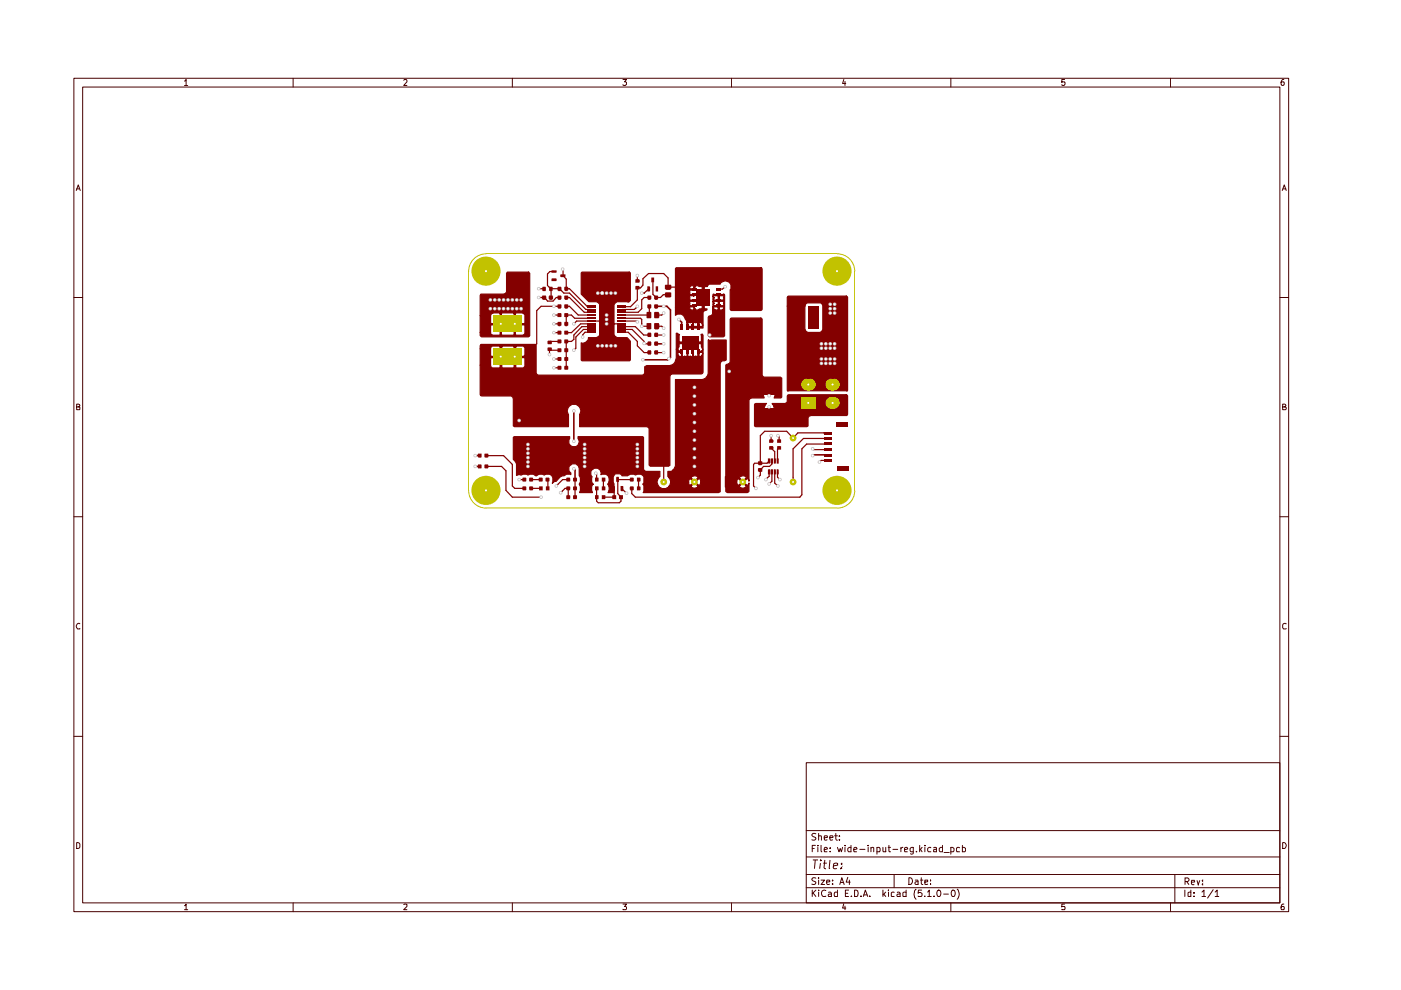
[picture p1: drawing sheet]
<svg xmlns="http://www.w3.org/2000/svg" width="297mm" height="210mm" viewBox="0 0 297 210" stroke-linecap="round" stroke-linejoin="round" font-family="sans-serif">
<g fill="none" stroke="#480000" stroke-width=".21">
<path d="M15.7 16.6h257.5v176.7h-257.5zM17.5 18.5h253.9v172.9h-253.9zM39.1 17.2l.4-.4v1.3M39.1 18.1h.7M62.1 16.6v1.9M85.6 17l.2-.2h.3l.2 .2v.4l-.7 .7h.7M108.6 16.6v1.9M132.1 16.8h.7l-.4 .6 .4 .1v.4l-.2 .2h-.4l-.1-.2M155.1 16.6v1.9M178.9 16.8l-.3 .9h.7M179.2 17.3v.8M201.6 16.6v1.9"/>
<path d="M225.7 16.8h-.6v.6h.6v.6l-.4 .1-.2-.2M248.2 16.6v1.9M272.2 16.8h-.3a.93 .93 0 0 0-.2 1.2h.5l.1-.5-.1-.1h-.5l-.1 .1M16.2 40.4l.4-1.2 .4 1.2M16.3 40h.5M271.9 40.4l.4-1.2 .4 1.2M272 40h.6M15.7 63.1h1.8M271.4 63.1h1.8M16.3 86.3h.4l.2-.3-.1-.2-.5-.1v1.2h.5l.1-.5-.2-.1M271.9 86.3l.6-.1v-.4l-.6-.1v1.2h.6l.2-.5-.3-.1M15.7 109.6h1.8"/>
<path d="M271.4 109.6h1.8M16.9 132.2h-.1a.66 .66 0 0 0-.6 .4 .66 .66 0 0 0 .2 .7h.5M272.7 132.2h-.3l-.5 .3v.6l.2 .2h.6M15.7 156.1h1.8M271.4 156.1h1.8M16.3 178.6a.52 .52 0 0 1 .6 .4v.6a.52 .52 0 0 1-.6 .3zM170.9 161.7h100.5v29.7h-100.5zM170.9 176.1h100.5M172.2 179.9h.4M172.9 179.2h-.7v1.4M173 176.8l-.6-.1-.3 .3 .3 .4 .6 .3a.51 .51 0 0 1-.3 .4 .51 .51 0 0 1-.6 0M173.4 179.2v.1"/>
<path d="M173.4 179.7v.9M173.6 177.3l.5-.1 .1 .9M173.6 176.7v1.4M174.1 179.2v1.2l.1 .2M174.8 177.6l.6-.1-.1-.3h-.5v.2v.7h.5M175.9 177.6l.7-.1-.1-.3h-.5l-.1 .2 .1 .7h.5M176 179.7v.2M177 177.2h.5M177.2 176.7v1.2l.3 .2M177.5 179.7l.4 .9 .2-.7 .3 .7 .2-.9M178 178v.1M178 177.2v.2"/>
<path d="M179.2 179.2v.1M179.2 179.7v.9M180.4 179.2v1.4h-.5l-.2-.7a.45 .45 0 0 1 .7-.2M184.1 179.2v.1M184.1 179.7v.9M184.7 179.8l.2-.1h.4v.9M184.7 179.7v.9M185.9 179.7h.5l.2 .2-.1 .7h-.6M185.9 179.7v1.4M187.2 179.7l.1 .9 .5-.1M187.8 179.7v.9M188.3 179.7h.5"/>
<path d="M188.5 179.2v1.2l.1 .2h.2M191 179.7v.9M191.4 179.7l-.4 .2M193.6 179.7v1.2l-.2 .2-.4-.1M193.6 179.7a.45 .45 0 0 0-.6 .2v.6l.6 .1M195 179.2v1.4M195.5 179.7l-.5 .6M196.1 179.2v.1M196.1 179.7v.9M197.4 179.7a.45 .45 0 0 0-.7 .2l.1 .6 .6 .1M198 179.7h.5v.9h-.5v-.4l.5-.2M199.8 179.2v1.4h-.5l-.2-.7a.45 .45 0 0 1 .7-.2"/>
<path d="M201.6 179.7a.45 .45 0 0 1 .7 .2l-.1 .6-.6 .1M201.6 179.7v1.4M203.5 179.7h-.5l-.2 .2 .1 .7h.6M204 179.2v1.4l.6-.1 .1-.6a.45 .45 0 0 0-.7-.2M271.9 178.6a.65 .65 0 0 1 .8 .7 .65 .65 0 0 1-.8 .6zM39.1 192l.4-.3v1.2M39.1 192.9h.7M62.1 191.4v1.9M85.6 191.8h.7v.4l-.7 .7h.7M108.6 191.4v1.9M132.1 191.7h.7l-.4 .5 .4 .2v.3l-.1 .2-.6-.1M155.1 191.4v1.9"/>
<path d="M170.9 188.2h100.5M170.9 185.4h100.5M170.9 181.7h100.5M172.2 188.7v1.4M172.3 182.3h1.1M172.4 189.3l.6 .8M172.8 182.3l-.1 1.9M173 186.2l-.6-.1-.3 .3 .3 .4 .6 .3-.4 .4h-.5M173 188.7l-.8 .8M173.6 188.7v.1M173.6 186.1v.2M173.6 186.6v.9"/>
<path d="M173.6 189.1v1M173.9 183l-.1 1.2M174 182.3v.2M174.1 186.6h.7l-.7 .9h.7M174.5 183h.8M174.8 180.2l.6-.2-.1-.3h-.4l-.1 .2v.7h.5M174.9 182.3l-.2 1.6 .4 .3M175.1 188.8a.7 .7 0 0 0-.9 .4 .7 .7 0 0 0 .3 .9l.6-.1M175.3 187l.6-.1v-.3h-.6v.2v.7h.6M175.7 189.2l.3-.1 .3 .3v.7h-.6l-.1-.4 .7-.2M176 182.3l-.2 1.6 .2 .3M176 180.5v.1"/>
<path d="M176.5 187.4v.1M176.5 186.6v.2M176.7 183.6l.9-.2v-.3a.6 .6 0 0 0-.9 .2v.8h.7M177.5 188.7v1.4h-.5v-.9h.5M178.1 187.5l.4-1.4 .5 1.4M178.2 187.1h.6M178.4 184v.1l-.1 .1 .1-.2-.1 .2M178.4 183.1v.2M178.9 191.6l-.3 .9h.7M179.2 192.1v.8M179.2 189.4h.5M179.7 186l-.3 1h.9"/>
<path d="M179.9 188.7h-.7v1.4h.7M180.1 186.6v.9M180.5 190v.1M181 180.2l.7-.2-.2-.3h-.4l-.1 .7 .1 .2h.5M181.2 188.7l.7 .2v.6l-.2 .6h-.5zM182.3 180.1h1.1M182.5 190v.1M183 190.1l.5-1.4 .5 1.4M183.1 189.7h.7M184.4 190v.1M187.2 188.7v1.4M187.4 189.6l.4 .5"/>
<path d="M187.8 189.1l-.6 .6M188.4 188.7v.1M188.4 189.1v1M189.3 180.1h1M189.6 189.2l-.4-.1-.2 .2v.7l.6 .1M189.6 185.4v2.8M190.2 189.2l.4-.1 .2 .3v.7h-.6v-.4l.6-.2M191.8 180.2l.6-.2-.1-.3h-.4l-.1 .7 .1 .2h.5M192.1 188.7v1.4h-.6l-.1-.8 .3-.2 .4 .1M192.7 186.1a.72 .72 0 0 1 .8 .7 .72 .72 0 0 1-.8 .7zM194.1 186.6h.5v.9M194.2 188.6a1.52 1.52 0 0 0 0 2.1"/>
<path d="M194.3 180.5v.1M194.6 186.9h-.4l-.2 .3 .2 .3h.4M195.2 186.6h.5M195.2 180.1l.3 .5M195.3 186.1v1.2l.4 .2M195.4 188.7h-.7l-.1 .7 .2-.2 .5 .1 .2 .2-.1 .5h-.8M196.1 187l.6-.1v-.3h-.6v.9h.6M196.1 190v.1M196.7 189.1l.3-.4v1.4M196.7 190.1h.7M197.3 187.4v.1M197.3 186.6v.2"/>
<path d="M198 190v.1M198.8 188.8l.2-.1a.74 .74 0 0 1 .5 .6 .74 .74 0 0 1-.3 .8h-.3l-.2-.3-.1-.6zM200.1 189.6h1M200.2 180.8h1.1M201.6 191.4v1.9M201.8 188.8l.2-.1a.74 .74 0 0 1 .6 .6 .74 .74 0 0 1-.3 .8h-.4l-.2-.5zM202.9 188.6a1.52 1.52 0 0 1 0 2.1M225.7 191.7h-.6v.6l.6-.1v.7l-.6-.1M248.2 191.4v1.9M249.1 185.4v6M251.2 188.7v1.4M251.2 186.9h.6l.3-.3v-.2l-.3-.3h-.6v1.5"/>
<path d="M251.6 186.9l.5 .7M252.5 188.7v1.4h-.5l-.1-.8 .2-.2 .4 .1M252.6 187.1l.7-.1-.1-.4h-.5l-.1 .2 .1 .7h.5M253.2 190v.1M253.2 189.2v.2M253.8 186.6l.2 1 .4-1M254.8 189.1l.5-.4v1.4M254.8 190.1h.8M255 187.4v.2M255 186.6v.2M257.2 188.6l-1.2 1.8M257.6 189.1l.5-.4v1.4"/>
<path d="M257.6 190.1h.8M272.2 191.7l-.4 .1-.2 .4 .1 .7h.5v-.7h-.5l-.1 .2"/>
</g>
<path d="M99.3 57.5v46.5M103 53.8h74.5M103.1 53.8a3.7 3.7 0 0 0-3.7 3.7M177.5 53.8a3.7 3.7 0 0 1 3.7 3.7M181.2 57.5v46.5M99.4 104a3.7 3.7 0 0 0 3.7 3.7M103 107.7h74.5M181.2 104a3.7 3.7 0 0 1-3.7 3.7" fill="none" stroke="#c2c200" stroke-width=".21"/>
<path d="M154.6 78.7l1.1 1.1v2.3h7.4M161.2 92.4l.9-1h4.7l1.3 1.5M163.1 86.3v.7M163.1 88.1h3.9M170.3 93h5.3" fill="none" stroke="#840000" stroke-width=".25"/>
<path d="M160 85.7l.2-.1h2.2a3 3 0 0 0-.4 2l.3 .4 .2 .1 1.4-.1 .2-.3v-1.4l-.4-.7 3-.1 .2-.4v-1.2l.3-.2h12.3l.2 .2v3.9l-.2 .3-7.9 .1-.3 .3v1.8l-.2 .2h-10.9l-.2-.2z" fill="#840000"/>
<path d="M160 85.7l.2-.1h2.2a3 3 0 0 0-.4 2l.3 .4 .2 .1 1.4-.1 .2-.3v-1.4l-.4-.7 3-.1 .2-.4v-1.2l.3-.2h12.3l.2 .2v3.9l-.2 .3-7.9 .1-.3 .3v1.8l-.2 .2h-10.9l-.2-.2z" fill="none" stroke="#840000" stroke-width=".25"/>
<path d="M167 62.9h12.6v20h-12.6l-.1-18h3.7v4.8l.2 .4 .4 .4h2.7l.5-.4 .1-.2-.1-5.4-.4-.3h-2.8l-.4 .3-.2 .4h-3.7z" fill="#840000"/>
<path d="M167 62.9h12.6v20h-12.6l-.1-18h3.7v4.8l.2 .4 .4 .4h2.7l.5-.4 .1-.2-.1-5.4-.4-.3h-2.8l-.4 .3-.2 .4h-3.7z" fill="none" stroke="#840000" stroke-width=".25"/>
<path d="M154.9 67.5h6.6l.1 12 .4 .5h3.5l.2 .1v4.1l-.1 .2h-1.5l.2-.4-.1-1.7-.5-.3h-1.3l-.6 .6v1.3l.2 .5h-2.6l-.4 .1-.2 .3v17.2l-.1-.4-.3-.1-.7 .7 .7 .7 .2-.1 .2-.4v1.8l-.3 .2h-4.3l-.3-.2v-1.1h2.9v.2a1.42 1.42 0 0 0 1.4 0v-.2l-.7-.8-.7 .8h-2.9v-.9h2.3l.1 .5 .3 .2 .8-.7-.8-.7a.63 .63 0 0 0-.4 .7h-2.3v-.9h2.9l.7 .8 .7-.8v-.3a1.42 1.42 0 0 0-1.4 0v.3h-2.9v-23.9l.7-.2 .2-.4z" fill="#840000"/>
<g fill="none" stroke="#840000" stroke-width=".25">
<path d="M135.1 58.4v1.2M138.4 59.4v3l.7 .7h.9l.6-.6h1M131.9 66.8h.1M131.9 67.5h3.9l.3 .2v1.5M131.9 68.1h3.1l.1 .1M135.1 64.9l-.6 .7h-2.6M136.1 69.2h.1M136.1 69.2h1.5M136.1 62.1h.5M136.5 71h1.2M136.6 62.1h.1M137.5 61.3l-.9 .8"/>
<path d="M137.7 63.1h-1.1l-.5 .5v1.8l-.8 .8h-3.4M137.7 64.9l-.1 1.9h-5.7M139.1 71h1.6M139.2 69.2h1.1l.4 .4M140.7 66.4l-.4 .4h-1.1M144.5 61.3l-.4-.4h-2.5v-2l-.9-.9h-3.2l-1.2 1.1v1.4l-.5 .5h-.7v2.6l-1.4 1.4h-1.8M151.9 70.5h-.9l-.5 .5M154.9 67.5h6.6l.1 12 .4 .5h3.5l.2 .1v4.1l-.1 .2h-1.5l.2-.4-.1-1.7-.5-.3h-1.3l-.6 .6v1.3l.2 .5h-2.6l-.4 .1-.2 .3v17.2l-.1-.4-.3-.1-.7 .7 .7 .7 .2-.1 .2-.4v1.8l-.3 .2h-4.3l-.3-.2v-1.1h2.9v.2a1.42 1.42 0 0 0 1.4 0v-.2l-.7-.8-.7 .8h-2.9v-.9h2.3l.1 .5 .3 .2 .8-.7-.8-.7a.63 .63 0 0 0-.4 .7h-2.3v-.9h2.9l.7 .8 .7-.8v-.3a1.42 1.42 0 0 0-1.4 0v.3h-2.9v-23.9l.7-.2 .2-.4zM163.1 83.2v.7M170.3 93l-2.2 2.2M171.4 85.4h-1.7l-2.7 2.7M172.3 95.2l.2 .1h3.1"/>
<path d="M172.5 96.4l-.2 .2M175.6 91.8h-6.4l-1.1 1.1M175.6 97.6h-1.5l-.4 .4M175.6 94.1h-4.6l-1 1.1"/>
</g>
<path d="M139.1 64.9h2.3l.8 .8v10.1M143.9 67.7l.6 .6v1M172.5 96.4h3.1" fill="none" stroke="#840000" stroke-width=".34"/>
<path d="M143.2 56.9l.2-.1 18.1 .1v8.8h-6.6l-.1-4.3a1.21 1.21 0 0 0-.4-1.7 1.21 1.21 0 0 0-1.7 .5h-2.4l-.3 .3v.2h-.5l-.2 .2v4.4l.2 .2h.4v.2l-.8 .4v3.5h-3.4v-1.1h.1v.7h1.1v-.7h.1v.7h1v-.7h.2v.7h.6a.52 .52 0 0 0-.3-.8l-.5 .1-.1-.2-.4 .2-.3-.2-.3 .2-.2-.2-.4 .2-.3-.2-.4 .2a2.47 2.47 0 0 0-1.2-1.9h-.8l-.4 .2v-1.6h3a.54 .54 0 0 0 .3 .5 .54 .54 0 0 0 .6-.1v-.5l-3.9 .1v-3.6h3v.7l.1 .1h.8v.4h-.9v.7l.1 .1h.8v.4h-.9v.6l.1 .2h.8v-.2v.6l.5 .5h.3l.4-.2h.5l.1-.2v-1.9l-.6-.1 .1-.4h.5v-2l-.1-.2-1.2-.1-.5 .6v.4h-3.9v-.5h3l.1 .2h.8v-.6l-.2-.1h-.4l-.3 .5h-3z" fill="#840000"/>
<path d="M143.2 56.9l.2-.1 18.1 .1v8.8h-6.6l-.1-4.3a1.21 1.21 0 0 0-.4-1.7 1.21 1.21 0 0 0-1.7 .5h-2.4l-.3 .3v.2h-.5l-.2 .2v4.4l.2 .2h.4v.2l-.8 .4v3.5h-3.4v-1.1h.1v.7h1.1v-.7h.1v.7h1v-.7h.2v.7h.6a.52 .52 0 0 0-.3-.8l-.5 .1-.1-.2-.4 .2-.3-.2-.3 .2-.2-.2-.4 .2-.3-.2-.4 .2a2.47 2.47 0 0 0-1.2-1.9h-.8l-.4 .2v-1.6h3a.54 .54 0 0 0 .3 .5 .54 .54 0 0 0 .6-.1v-.5l-3.9 .1v-3.6h3v.7l.1 .1h.8v.4h-.9v.7l.1 .1h.8v.4h-.9v.6l.1 .2h.8v-.2v.6l.5 .5h.3l.4-.2h.5l.1-.2v-1.9l-.6-.1 .1-.4h.5v-2l-.1-.2-1.2-.1-.5 .6v.4h-3.9v-.5h3l.1 .2h.8v-.6l-.2-.1h-.4l-.3 .5h-3zM144.5 61.3h2.7M153.8 60.8l-.6 .5h-.9" fill="none" stroke="#840000" stroke-width=".25"/>
<path d="M151.2 62.4h2.3l.1 .1v8.7l-.2 .2h-3l-.2-.2v-3.9l.1-.3 .5-.1 .3-.3v-1.4h.2a.59 .59 0 0 0 .3 .5 .59 .59 0 0 0 .7-.1v-.5h.2l.1 .6h.6l.3-.3v-.2h-2.4l.1-1.2 .2 .3-.1 .3 .1 .2h.9v-.9h.2v.9h.9l.1-.8h-2.3v-1.2l.2 .3-.1 .3 .1 .2h.9v-.9h.2v.9h.9l.1-.8h-2.3z" fill="#840000"/>
<g fill="none" stroke="#840000" stroke-width=".25">
<path d="M116.5 74.1l.3 .2h1.8M117.4 68.7h1.2M117.4 70.5h1.2M118.6 72.4h-1.8l-.3 .2M120.7 64.9l1.9 1.9h2.8M121.7 68.7l.6-.6h6.1l.2-.4 .9 1h2.4M123.9 66.2h1.5M124.2 65.6h1.2M124.5 65h.9M125.4 70.4h-1.4l-.5 .6v.5M125.4 68.7h-2.3l-1.9 1.8h-1.1M125.4 69.8h-1.7l-1.6 1.7v2.3l-.4 .5"/>
<path d="M125.4 69.3h-2l-1.7 1.7v1l-.5 .4h-1.1v1.9M125.4 67.5h-3.6l-.6-.7h-1.1v1.9M131.9 70.4h1.3l1.9 2v.9l1.5 1.5h1.1M131.9 69.8h2.1l2.6 2.6v.5h1.1M131.9 69.3h2.8l1.8 1.7M136.6 72.8h.1M139.1 74.8h1.6M151.2 62.4h2.3l.1 .1v8.7l-.2 .2h-3l-.2-.2v-3.9l.1-.3 .5-.1 .3-.3v-1.4h.2a.59 .59 0 0 0 .3 .5 .59 .59 0 0 0 .7-.1v-.5h.2l.1 .6h.6l.3-.3v-.2h-2.4l.1-1.2 .2 .3-.1 .3 .1 .2h.9v-.9h.2v.9h.9l.1-.8h-2.3v-1.2l.2 .3-.1 .3 .1 .2h.9v-.9h.2v.9h.9l.1-.8h-2.3zM107.3 99.8v4.2l1.3 1.4h6.1M140.6 96.1l.1 6.1M161.2 92.4v5.8M163.1 97.7l-.5 .5h-2.6l-.2 .3v4.5l.5 .5"/>
<path d="M163.5 95l.8 .8v1.9M163.5 92.4v1.2M163.7 97.7v.7l-.5 .5h-1.3l-.7 .8v1.1l-.5 .5M164.9 92.4l.3 .2v1M165.2 95l-.4 .2v2.5M168.1 95.2v7M170 95.2v9.7l-.4 .5h-34.9l-.8-.8v-1.1M108.6 103l.5 .5h2.1M110.1 101.7h1.1M112.6 101.7h2M112.6 103.5h2.1M116.1 101.7l.1 1.8"/>
<path d="M118.9 104.5l.9-1h.7v1.9M120.5 101.7h-1.2l-1.4 1.3M121.9 101.7v3.7M126.3 100.3l.2 .2v1.2M126.5 105.4h.1M127.9 101.7v1.8M130 103.5l.2 .2v1.7h-2.3M131 101.7h.1M131 101.7h2.9M131 101.7v2.9l.7 .8v.9l-.4 .3h-4.5l-.3-.3v-2.8M131.8 103.5l1 1.1M135.4 101.7v1.8"/>
<path d="M163.1 100.1v.9l-.7 .7M163.7 100.1v1.9l-.6 .6M164.3 100.1v2.3l.6 .6M164.8 100.1v1.1l.6 .5"/>
</g>
<path d="M139.1 72.9h1.6M142.2 75.8l-.6 .5h-5.3" fill="none" stroke="#840000" stroke-width=".34"/>
<path d="M123.4 57.7h10.1l.1 .2v5.8l-.3 .4-2.4-.1-.5 .2-.2 .4v6.3l.2 .4 .5 .3h2.1l.6 .7v4l-.1 .2h-10.1l-.2-.2v-3.6l.2 .1a1.23 1.23 0 0 0 1.4-1.2h1.6l.7-.5v-6.6l-.7-.5h-1.6l-1.6-1.6v-4.5z" fill="#840000"/>
<path d="M117.4 57.6h-.8l-.5 .5v2.4l.7 .7M119.3 57.1l.1 1.3 .7 .8v2h.6l3.8 3.8M123.2 57.9l.2-.2h10.1l.1 .2v5.8l-.3 .4-2.4-.1-.5 .2-.2 .4v6.3l.1 .3 .6 .4h2.1l.6 .7v4l-.1 .2h-10.1l-.2-.2v-3.6l.2 .1a1.23 1.23 0 0 0 1.4-1.2h1.6l.7-.5v-6.6l-.7-.5h-1.6l-1.6-1.6zM114.2 61.2h1.1M114.2 63.1h1.1M114.7 64.9l-.9 1v7M117.4 64.9h1.2M117.4 66.8h1.2M118.6 61.2l.9 .9h1.2l3.5 3.5M118.6 63.1h-.7l-.6 .7M120.1 63.1h.6l3.2 3.1M120.1 64.9h.6" fill="none" stroke="#840000" stroke-width=".25"/>
<path d="M101.9 62.4l5.2-.1 .3-.4v-3.9l.2-.3h4.5l.2 .3v13.2l-.2 .2h-10l-.3-.2v-.7h2.2v.2l.5 .4h1.5v-2.2h.3v2l.2 .2h2.3l.2-.2v-2h.3v2l.1 .2h1.5l.4-.4v-1.7l-7.1-.1-.2 .1v1.5h-2.2v-3.6h2.2v1.6l.2 .1h1.8v-2.1h.3v2.1h2.7v-2.1h.3v2.1h1.9l.1-1.8-.6-.5h-1.3l-.1 .2-.5-.2h-2.3l-.2 .2h-.3v-.2h-1.4l-.2 .1-.4 .5h-2.2z" fill="#840000"/>
<g fill="none" stroke="#840000" stroke-width=".25">
<path d="M101.9 62.4l5.2-.1 .3-.4v-3.9l.2-.3h4.5l.2 .3v13.2l-.2 .2h-10l-.3-.2v-.7h2.2v.2l.5 .4h1.5v-2.2h.3v2l.2 .2h2.3l.2-.2v-2h.3v2l.1 .2h1.5l.4-.4v-1.7l-7.1-.1-.2 .1v1.5h-2.2v-3.6h2.2v1.6l.2 .1h1.8v-2.1h.3v2.1h2.7v-2.1h.3v2.1h1.9l.1-1.8-.6-.5h-1.3l-.1 .2-.5-.2h-2.3l-.2 .2h-.3v-.2h-1.4l-.2 .1-.4 .5h-2.2zM113.8 72.9l-2.8 2.7h-1.9M114.7 64.9h2.7M115.3 63.1l.8 .7h1.2M116.5 74.1v1.1M117.4 76.1h1.2M117.4 78h1.2M118.6 61.2h-1.8v1.9M120.1 74.3v3.7M100.8 96.6h.9M100.8 98.9h.9M103.1 96.6h3.7l1.8 1.9"/>
<path d="M103.1 98.9h3.2l1 .9"/>
</g>
<path d="M121.7 87.1v6.5" fill="none" stroke="#840000" stroke-width=".34"/>
<path d="M108.8 92.8l.2-.2h11.8v.4a1.09 1.09 0 0 0 .6 1.7h.6a1.12 1.12 0 0 0 .6-1.7v-.4h13.7l.1 .2v6.7l.4 .4h3.1v1.1a1.45 1.45 0 0 0-.3 2.1 1.45 1.45 0 0 0 2.1 .2l.2-.2h4.6a1 1 0 0 0 1.5 .2v-.2l-.7-.8-.8 .8h-4.6l.3-.9h3.8a.52 .52 0 0 0 .3 .7l.8-.7h.3l.7 .7 .4-.2a1.02 1.02 0 0 0-.1-1.1l-.3-.1-.7 .7h-.3l-.8-.7-.2 .2-.1 .5h-3.8l-.3-.9h4.6l.8 .8 .7-.8v-.3a1.42 1.42 0 0 0-1.4 0l-.1 .3h-4.6l-.3-.3v-1.1h.9l.5-.5 .2-.6v-18.3h5.7a1.48 1.48 0 0 0 1.3-1.3v-7.1h3.8v4.2l-.9 .2-.3 .3-.1 .3v27.2l-.3 .1h-16l.1-.2v-1.2l-.2-.3 .2-.4v-1.2l-.7-.6h-.7l-.4 .2a1.37 1.37 0 0 0-1.6 .2h-1.2l-.5-.4h-1.1l-.3 .6 .2 3.3h-1.3a1.41 1.41 0 0 0-.1-1.7 1.31 1.31 0 0 0-.4-2.2l-1 .1a1.1 1.1 0 0 0-.7-1.3 1.15 1.15 0 0 0-1.2 .3 1.15 1.15 0 0 0-.2 1.3l.2 .1a1.52 1.52 0 0 0 .3 1.7h-.1a1.66 1.66 0 0 0-.1 1.7h-2.7a1.66 1.66 0 0 0-.1-1.7l.3-.5v-.9l-.3-.4v-1.6l-.2-.6a1.15 1.15 0 0 0-1.4-.3l-.3 .3a1.05 1.05 0 0 0 .1 1.6v.3l-.9-.1-.4 .3a2.19 2.19 0 0 0-1.8 1.3 .67 .67 0 0 0-.8 .4 1.79 1.79 0 0 0-.3-1.8 1.15 1.15 0 0 0-1.4 0 1.39 1.39 0 0 0-1.6 .1l-.2 .1-.4-.3a1.5 1.5 0 0 0-1.3 .1l-.3-.2h-.7l-1.4 .3v-2.5l-.7-.9z" fill="#840000"/>
<path d="M108.6 98.5v4.5M108.8 92.8l.2-.2h11.8v.4a1.09 1.09 0 0 0 .6 1.7h.6a1.12 1.12 0 0 0 .6-1.7v-.4h13.7l.1 .2v6.7l.4 .4h3.1v1.1a1.45 1.45 0 0 0-.3 2.1 1.45 1.45 0 0 0 2.1 .2l.2-.2h4.6a1 1 0 0 0 1.5 .2v-.2l-.7-.8-.8 .8h-4.6l.3-.9h3.8a.52 .52 0 0 0 .3 .7l.8-.7h.3l.7 .7 .4-.2a1.02 1.02 0 0 0-.1-1.1l-.3-.1-.7 .7h-.3l-.8-.7-.2 .2-.1 .5h-3.8l-.3-.9h4.6l.8 .8 .7-.8v-.3a1.42 1.42 0 0 0-1.4 0l-.1 .3h-4.6l-.3-.3v-1.1h.9l.5-.5 .2-.6v-18.3h5.7a1.48 1.48 0 0 0 1.3-1.3v-7.1h3.8v4.2l-.9 .2-.3 .3-.1 .3v27.2l-.3 .1h-16l.1-.2v-1.2l-.2-.3 .2-.4v-1.2l-.7-.6h-.7l-.4 .2a1.37 1.37 0 0 0-1.6 .2h-1.2l-.5-.4h-1.1l-.3 .6 .2 3.3h-1.3a1.41 1.41 0 0 0-.1-1.7 1.31 1.31 0 0 0-.4-2.2l-1 .1a1.1 1.1 0 0 0-.7-1.3 1.15 1.15 0 0 0-1.2 .3 1.15 1.15 0 0 0-.2 1.3l.2 .1a1.52 1.52 0 0 0 .3 1.7h-.1a1.66 1.66 0 0 0-.1 1.7h-2.7a1.66 1.66 0 0 0-.1-1.7l.3-.5v-.9l-.3-.4v-1.6l-.2-.6a1.15 1.15 0 0 0-1.4-.3l-.3 .3a1.05 1.05 0 0 0 .1 1.6v.3l-.9-.1-.4 .3a2.19 2.19 0 0 0-1.8 1.3 .67 .67 0 0 0-.8 .4 1.79 1.79 0 0 0-.3-1.8 1.15 1.15 0 0 0-1.4 0 1.39 1.39 0 0 0-1.6 .1l-.2 .1-.4-.3a1.5 1.5 0 0 0-1.3 .1l-.3-.2h-.7l-1.4 .3v-2.5l-.7-.9z" fill="none" stroke="#840000" stroke-width=".25"/>
<path d="M121.7 99.4l.2 .3v2" fill="none" stroke="#840000" stroke-width=".34"/>
<path d="M101.9 73.1l11.6-.1 .2 .2v5.9l.4 .4h22.2l.4-.4v-1.3l.4-.3h4.4a1.61 1.61 0 0 0 1.9-1.5v-2h.3l.2 .4 .5 .3h-.5a.54 .54 0 0 0-.1 .6 .54 .54 0 0 0 .5 .3l.2-.1v-.8h.2v.8l.1 .1 .4-.1 .3 .1 .2-.1v-.8h.1v.8l.2 .1 .3-.1 .4 .1 .2-.1v-.8h.1v.8l.2 .1 .3-.1 .4 .1 .1-.9h.2v.8a.42 .42 0 0 0 .5 0 .42 .42 0 0 0 .2-.4l.1-.3-.7-.1 .3-.2a.51 .51 0 0 0 .4-.5 .51 .51 0 0 0-.3-.5v-.6h-.2h-4.4h-.1v.6l-.3 .5h-.3v-3.3l.7 .2-.1 1.4 .1 .2h4.4l.2-.2-.1-1.4h.4l.1 8.1-.4 .3h-6.2l-.5 .4v19l-.2 .1h-3.9l-.3-.2v-7.7l-.2-.3-14.5-.1v-2.7a1.37 1.37 0 0 0-.8-2.1 1.49 1.49 0 0 0-1.5 .5 1.49 1.49 0 0 0-.2 1.6l.1 2.7-11.6-.1-.1-5.9-.1-.4-.3-.2h-6.5l-.1-6.5h2.2v.3l.4 .3h1.5l.1-.1v-2.1h.4l.1 2.2h2.3l.2-.1v-2.1h.3l.1 2.2h1.6l.3-.3v-1.7l-.1-.2h-7l-.2 .2v1.4h-2.2v-3.4h2.2v1.4l.2 .2h1.8v-2.1h.4v2.1h2.6v-2.1h.3v2.1h1.9l.1-1.9-.3-.3h-1.6l-.1 .1h-.3l-.2-.1h-2.3l-.1 .1h-.4l-.1-.1h-1.5l-.4 .3v.3h-2.2z" fill="#840000"/>
<path d="M101.9 73.1l11.6-.1 .2 .2v5.9l.4 .4h22.2l.4-.4v-1.3l.4-.3h4.4a1.61 1.61 0 0 0 1.9-1.5v-2h.3v.2l.7 .5h-.5a.54 .54 0 0 0-.1 .6 .54 .54 0 0 0 .5 .3l.2-.1v-.8h.2v.8l.1 .1 .4-.1 .3 .1 .2-.1v-.8h.1v.8l.2 .1 .3-.1 .4 .1 .2-.1v-.8h.1v.8l.2 .1 .3-.1 .4 .1 .1-.9h.2v.8a.42 .42 0 0 0 .5 0 .42 .42 0 0 0 .2-.4l.1-.3-.7-.1 .3-.2a.51 .51 0 0 0 .4-.5 .51 .51 0 0 0-.3-.5v-.6h-.2h-4.4h-.1v.6l-.3 .5h-.3v-3.3l.7 .2-.1 1.4 .1 .2h4.4l.2-.2-.1-1.4h.4l.1 8.1-.4 .3h-6.2l-.5 .4v19l-.2 .1h-3.9l-.3-.2v-7.7l-.2-.3-14.5-.1v-2.7a1.37 1.37 0 0 0-.8-2.1 1.49 1.49 0 0 0-1.5 .5 1.49 1.49 0 0 0-.2 1.6l.1 2.7-11.6-.1-.1-5.9-.1-.4-.3-.2h-6.5l-.1-6.5h2.2v.3l.4 .3h1.5l.1-.1v-2.1h.4l.1 2.2h2.3l.2-.1v-2.1h.3l.1 2.2h1.6l.3-.3v-1.7l-.1-.2h-7l-.2 .2v1.4h-2.2v-3.4h2.2v1.4l.2 .2h1.8v-2.1h.4v2.1h2.6v-2.1h.3v2.1h1.9l.1-1.9-.3-.3h-1.6l-.1 .1h-.3l-.2-.1h-2.3l-.1 .1h-.4l-.1-.1h-1.5l-.4 .3v.3h-2.2z" fill="none" stroke="#840000" stroke-width=".25"/>
<g fill="#840000">
<path d="M137.1 68.6h1v1.2h-1z"/>
<path d="M137.1 66.2h1l-.1 1.3-.9-.1z"/>
<path d="M138.7 66.2h1l.1 1.1-.2 .2-.9-.1z"/>
<path d="M137.3 64.5l.8 .1v.7l-.2 .1h-.5l-.2-.1z"/>
<path d="M138.7 68.6l1-.1v1.3h-.8l-.2-.1z"/>
<path d="M138.8 64.5l.7 .1v.7l-.1 .1h-.5l-.2-.1z"/>
<path d="M137.2 60.7h.6v.2v.9h-.6z"/>
<path d="M134.7 59.3l.9-.1v.7h-.9z"/>
<path d="M137.3 62.7h.8v.7l-.2 .2h-.5l-.2-.2z"/>
<path d="M139 60.7h.5v1.1h-.5z"/>
<path d="M138.8 62.7h.7v.7l-.1 .2h-.5l-.2-.2z"/>
<path d="M134.7 60.7l.8-.1 .1 .2v.6h-.9z"/>
<path d="M138.7 70.7l.2-.2h.5l.1 .9-.7 .1z"/>
<path d="M138.7 72.6l.2-.2h.5l.1 .8-.7 .1z"/>
<path d="M137.2 72.6l.2-.2h.6v.9h-.7z"/>
<path d="M137.4 70.5h.6v1h-.7l-.1-.8z"/>
<path d="M137.2 74.4l.2-.1h.6v.9h-.6l-.2-.2z"/>
<path d="M138.7 74.4l.2-.1h.5l.1 .8-.6 .1-.2-.2z"/>
<path d="M131 70.3h1.8v.4h-1.8z"/>
<path d="M131 69.6h1.8v.5h-1.8z"/>
<path d="M131 69h1.8v.5h-1.8z"/>
<path d="M131 68.4h1.8v.4h-1.8z"/>
<path d="M131 67.8h1.8v.4h-1.8z"/>
<path d="M127.3 65.8h2.7v3.9h-2.7z"/>
<path d="M131 64.8h1.8v.5h-1.8z"/>
<path d="M131 67.2h1.8v.4h-1.8z"/>
<path d="M131 65.4h1.8v.5h-1.8z"/>
<path d="M131 66.6h1.8v.5h-1.8z"/>
<path d="M131 66h1.8v.5h-1.8z"/>
<path d="M174.8 92.7h1.6v.5h-1.6z"/>
<path d="M174.8 91.5h1.6v.6h-1.6z"/>
<path d="M177.4 98.9h2.5v.9h-2.5z"/>
<path d="M174.8 97.4h1.6v.5h-1.6z"/>
<path d="M174.8 96.2h1.6v.6h-1.6z"/>
<path d="M174.8 95h1.6v.6h-1.6z"/>
<path d="M174.8 93.8h1.6v.6h-1.6z"/>
<path d="M177.4 89.6h2.4v.9h-2.4z"/>
<path d="M164.1 97.2h.4l-.1 1.1h-.3z"/>
<path d="M163.4 99.6h.5v1h-.5z"/>
<path d="M164.1 99.5l.4 .1v1h-.4z"/>
<path d="M164.7 97.2h.4v1.1h-.4z"/>
<path d="M163.5 97.2h.4l-.1 1.1-.4-.1z"/>
<path d="M164.7 99.5l.4 .1v1h-.4z"/>
<path d="M153.8 100.9l.9 .1-.1 2.4-.9-.1z"/>
<path d="M154.8 91.4l1.7-.1 .2 .1 .1 1.8-.3 .3-1.4 .1-.4-.3-.1-1.7z"/>
<path d="M154.9 96.4h1.5l.4 .3-.1 1.8-.3 .1h-1.4l-.3-.2-.1-1.6z"/>
<path d="M149 96.4h1.5l.4 .1 .1 .4v1.2l-.2 .5h-1.6l-.4-.2v-1.7z"/>
<path d="M149 91.4l1.7-.1 .3 .2v1.5l-.1 .4-.4 .2h-1.2l-.4-.2-.1-1.9z"/>
<path d="M151 100.9l1 .1-.1 2.4h-.9l-.1-.2z"/>
<path d="M164.8 93.2l.7-.1 .1 .8h-.8z"/>
<path d="M163.1 93.2l.7-.1 .2 .2-.1 .6h-.8z"/>
<path d="M163.1 94.7l.7-.1 .2 .1-.1 .6h-.8z"/>
<path d="M164.8 94.6h.7l.1 .7h-.8z"/>
<path d="M162.8 97.2l.5 .1-.1 1-.4-.1z"/>
<path d="M162.8 99.6h.5v1h-.5z"/>
<path d="M160.7 99.3l.8-.1 .1 .8-.7 .1-.2-.2z"/>
<path d="M160.7 97.9l.8-.1 .1 .7-.1 .1h-.6l-.2-.1z"/>
<path d="M121.5 101.3h.8v.7l-.7 .1z"/>
<path d="M115.6 93.7l.2-.2h1.5l.3 .4v4.7l-.3 .5h-1.5l-.3-.5z"/>
<path d="M130.6 83.9l1.5-.1 .3 .3v5.1l-.4 .3h-1.1l-.5-.4v-4.9z"/>
<path d="M130.6 101.2h.6v1l-.6-.1z"/>
<path d="M130.6 93.6l1.6-.1 .2 .2v5.1l-.2 .3h-1.6l-.2-.4v-4.9z"/>
<path d="M115.7 84l.2-.2h1.3l.4 .5v4.7l-.2 .3-.3 .2h-1.1l-.3-.2-.2-.3v-4.7z"/>
<path d="M120.1 101.3h.7l.1 .7-.8 .1z"/>
<path d="M131.6 103l.6 .1-.1 1h-.5z"/>
<path d="M131.2 105.1l.9-.1v.8h-.8z"/>
<path d="M129.8 105.1l.8-.1v.8h-.7z"/>
<path d="M129.8 103l.6 .1-.1 1h-.5z"/>
<path d="M135 101.3h.8l-.1 .8h-.7z"/>
<path d="M135 103.1l.8 .1-.1 .8h-.7z"/>
<path d="M133.6 103.1l.8 .1-.1 .8h-.7z"/>
<path d="M133.6 101.3h.8l-.1 .8h-.7z"/>
<path d="M126.2 101.3h.7l-.1 .8h-.6z"/>
<path d="M127.6 101.3h.8l-.1 .8h-.7z"/>
<path d="M126.2 103.1l.7 .1-.1 .8h-.6z"/>
<path d="M127.6 103.1l.8 .1-.1 .8h-.7z"/>
<path d="M127.6 105l.8 .1-.1 .7h-.7z"/>
<path d="M101.3 98.5l.8 .1-.1 .7h-.7z"/>
<path d="M102.7 96.3l.8-.1v.7h-.8z"/>
<path d="M110.8 101.3h.8l-.1 .8-.8-.1z"/>
<path d="M102.7 98.6l.8-.1v.7l-.7 .1z"/>
<path d="M101.3 96.3l.8-.1v.7l-.7 .1-.1-.1z"/>
<path d="M112.3 101.3h.7l-.1 .8-.7-.1z"/>
<path d="M115.7 103.1h.8v.9h-.8z"/>
<path d="M114.3 103.1h.8v.9h-.8z"/>
<path d="M114.3 101.3h.8l-.1 .8-.8-.1z"/>
<path d="M110.7 103.2l.8-.1 .1 .8-.8 .1z"/>
<path d="M115.7 101.3h.7l.1 .7-.8 .1z"/>
<path d="M112.2 103.2l.7-.1 .1 .8-.7 .1z"/>
<path d="M126.2 105l.7 .1-.1 .7h-.6z"/>
<path d="M121.5 103.2h.8v.8l-.8-.1z"/>
<path d="M120.1 105.1l.7-.1v.8h-.7z"/>
<path d="M121.5 105.1h.8v.7l-.8-.1z"/>
<path d="M120.1 103.2l.7-.1v.9l-.7-.1z"/>
<path d="M124.5 65.4h1.7v.5h-1.7z"/>
<path d="M124.5 66h1.7v.5h-1.7z"/>
<path d="M124.5 66.6h1.7v.5h-1.7z"/>
<path d="M124.5 64.8h1.7v.5h-1.7z"/>
<path d="M124.5 67.2h1.7v.4h-1.7z"/>
<path d="M119.7 70.1l.8 .1-.1 .8-.8-.1z"/>
<path d="M118.2 70.2l.8-.1v.8l-.7 .1z"/>
<path d="M118.2 66.5l.8-.1v.7l-.8 .1z"/>
<path d="M119.6 66.5l.8-.1 .1 .7-.9 .1z"/>
<path d="M119.6 68.3l.8-.1 .1 .8-.3 .2-.5-.1z"/>
<path d="M118.2 68.3l.8-.1v.8l-.2 .2-.5-.1z"/>
<path d="M117 59l1 .1v.4l-1.1 .1z"/>
<path d="M116.4 62.7h.8l.1 .7-.3 .2-.6-.1z"/>
<path d="M116.9 57.3h1l.1 .4-1.1 .1z"/>
<path d="M116.4 60.9h.8l-.1 .8-.7-.1z"/>
<path d="M115 62.7h.7v.8l-.6 .1-.2-.2z"/>
<path d="M118.8 58.3l1.1-.1v.5l-1 .1z"/>
<path d="M115 60.9h.7v.8l-.7-.1z"/>
<path d="M124.5 69.6h1.7v.5h-1.7z"/>
<path d="M124.5 67.8h1.7v.4h-1.7z"/>
<path d="M124.5 68.4h1.7v.4h-1.7z"/>
<path d="M124.5 69h1.7v.5h-1.7z"/>
<path d="M124.5 70.3h1.7v.4h-1.7z"/>
<path d="M118.2 73.9l.8-.1v.8l-.7 .1z"/>
<path d="M119.7 72l.8 .1-.1 .7-.8-.1z"/>
<path d="M116.2 73.7h.7l.1 .6-.8 .1z"/>
<path d="M118.2 72.1l.8-.1v.7l-.7 .1z"/>
<path d="M116.1 72.3l.8-.1 .1 .7-.8 .1z"/>
<path d="M119.6 64.6l.8-.1 .1 .8-.2 .1h-.5l-.2-.1z"/>
<path d="M118.3 62.7h.7v.7l-.1 .2h-.5l-.2-.2z"/>
<path d="M119.6 62.7h.8l.1 .7-.2 .2h-.5l-.2-.2z"/>
<path d="M119.6 60.9l.8-.1 .1 .8-.2 .1h-.5l-.2-.1z"/>
<path d="M118.3 64.5l.7 .1v.7l-.1 .1h-.5l-.2-.1z"/>
<path d="M118.2 60.9l.8-.1v.8l-.1 .1h-.5l-.2-.1z"/>
<path d="M119.7 73.8l.8 .1-.1 .8-.8-.1z"/>
<path d="M118.2 77.6h.8v.7l-.7 .1z"/>
<path d="M119.6 75.8l.8-.1 .1 .8h-.8z"/>
<path d="M118.2 75.8l.8-.1v.8h-.7z"/>
<path d="M119.6 77.6h.8l.1 .7-.8 .1z"/>
<path d="M140.1 80.6l1-.1 .3 .3v2.8l-.3 .2h-.8l-.3-.2z"/>
<path d="M143.9 85.3l1.1-.1 .2 .1v2.9l-.3 .3h-.7l-.3-.2z"/>
<path d="M140.1 85.3l1.1-.1 .2 .2v2.8l-.3 .3h-.7l-.4-.4z"/>
<path d="M143.9 80.7l.2-.2h.9l.2 .2v2.9l-.3 .2h-.7l-.3-.1z"/>
<path d="M148.8 81.3l.4-.3 1.6 .1 .2 .4v1.3l-.1 .3-.4 .2-1.5-.1-.2-.2z"/>
<path d="M148.9 86.3l.4-.2h1.2l.4 .2 .1 .3v1.3l-.3 .5h-1.5l-.4-.3z"/>
<path d="M143.9 94.6l1.1-.1 .1 .2-.1 3h-1.1l-.1-.2z"/>
<path d="M140 90l.2-.2h.9l.2 .2-.1 3h-1.2z"/>
<path d="M143.8 90l.2-.2h.9l.2 .2-.1 3h-1.1l-.1-.1z"/>
<path d="M140.1 94.5h1l.2 .2-.1 3-1.2-.1z"/>
<path d="M162.6 86.5h.9v1h-.9z"/>
<path d="M162.6 82.7h.9v1h-.9z"/>
<path d="M154.7 86.4l.4-.3 1.4 .1 .3 .2-.1 1.8-.2 .2-1.7-.1-.2-.2z"/>
<path d="M161.1 86.6h3.8v2.8h-3.8z"/>
<path d="M154.7 81.3l.3-.3h1.4l.3 .2 .1 1.8-.4 .3-1.5-.1-.3-.3z"/>
<path d="M161.1 80.8h3.8v2.8h-3.8z"/>
<path d="M156.5 58.3h2.4v4.8h-2.4z"/>
<path d="M171.4 64.9h2.3v4.8h-2.3z"/>
<path d="M151.8 61h1v.6h-1z"/>
<path d="M156.5 68.9h2.4v7.5h-2.4z"/>
<path d="M151.1 72.8h1.6v.9l-.1 .1h-1.5z"/>
<path d="M144.5 71.2h3.6v2.9h-3.6z"/>
<path d="M146.6 74h.6v1h-.6z"/>
<path d="M147.8 74h.5v1h-.5z"/>
<path d="M145.5 74h.5v1h-.5z"/>
<path d="M144.3 74h.5v1h-.5z"/>
<path d="M145.5 68.8h.5v1.1h-.5z"/>
<path d="M138.1 58.8h.6v1.1h-.6z"/>
<path d="M144.3 68.8h.5v1.1h-.5z"/>
<path d="M146.6 68.8h.6v1.1h-.6z"/>
<path d="M141.1 60.4h1.1l.1 .9-.2 .2-1-.1z"/>
<path d="M141.1 62l1.2 .1v.8l-.1 .2h-1.1l-.1-.2v-.8z"/>
<path d="M147.8 68.8h.5v1.1h-.5z"/>
<path d="M146.7 62.2h1v.5h-1z"/>
<path d="M146.7 61h1v.6h-1z"/>
<path d="M146.7 64.6h1v.5h-1z"/>
<path d="M146.7 63.4h1v.5h-1z"/>
<path d="M147.7 61.3h2.8v3.6h-2.8z"/>
<path d="M151.8 62.2h1v.5h-1z"/>
<path d="M151.8 63.4h1v.5h-1z"/>
<path d="M151.8 64.6h1v.5h-1z"/>
<path d="M151 70.1l1.6-.1 .1 .2v.8l-.1 .1h-1.4l-.2-.1z"/>
</g>
<g fill="#c2c200">
<path d="M170.1 80.8l.6-.5h.4v2.5a1.26 1.26 0 0 1-1.1-.7 1.26 1.26 0 0 1 .1-1.3z"/>
<path d="M171.7 80.3a1.26 1.26 0 0 1 1.3 1.2 1.26 1.26 0 0 1-1.3 1.3z"/>
<path d="M171.1 80.3h.6v2.5h-.6z"/>
<path d="M169.8 84.2h3.2v2.5h-3.2z"/>
<path d="M175.3 84.7l.6-.5h.4v2.5a1.26 1.26 0 0 1-1.1-.7 1.26 1.26 0 0 1 .1-1.3z"/>
<path d="M176.8 84.2a1.26 1.26 0 0 1 1.2 1.2 1.26 1.26 0 0 1-1.2 1.3z"/>
<path d="M176.3 84.2h.5v2.5h-.5z"/>
<path d="M175.3 80.8l.6-.5h.4v2.5a1.26 1.26 0 0 1-1.1-.7 1.26 1.26 0 0 1 .1-1.3z"/>
<path d="M176.8 80.3a1.26 1.26 0 0 1 1.2 1.2 1.26 1.26 0 0 1-1.2 1.3z"/>
<path d="M176.3 80.3h.5v2.5h-.5z"/>
<path d="M107.5 73.9h3.2v3.5h-3.2z"/>
<path d="M107.5 66.9h3.2v3.5h-3.2z"/>
<path d="M104.6 73.9h3.2v3.5h-3.2z"/>
<path d="M104.6 66.9h3.2v3.5h-3.2z"/>
<circle cx="177.5" cy="57.5" r="3.1"/>
<circle cx="103" cy="57.5" r="3.1"/>
<circle cx="103" cy="104" r="3.1"/>
<circle cx="147.2" cy="102.2" r=".72"/>
<circle cx="168.1" cy="102.2" r=".72"/>
<circle cx="177.5" cy="104" r="3.1"/>
<circle cx="157.5" cy="102.2" r=".72"/>
<circle cx="168.1" cy="92.9" r=".72"/>
<circle cx="140.7" cy="102.2" r=".72"/>
</g>
<g fill="#c2c2c2">
<circle cx="123.9" cy="98" r=".38"/>
<circle cx="123.9" cy="98.9" r=".38"/>
<circle cx="114.7" cy="105.4" r=".38"/>
<circle cx="118.9" cy="104.5" r=".38"/>
<circle cx="117.9" cy="103" r=".38"/>
<circle cx="126.3" cy="100.3" r=".38"/>
<circle cx="121.7" cy="99.4" r=".38"/>
<circle cx="135.1" cy="94.2" r=".38"/>
<circle cx="135.1" cy="95.2" r=".38"/>
<circle cx="135.1" cy="96.1" r=".38"/>
<circle cx="135.1" cy="97" r=".38"/>
<circle cx="135.1" cy="98" r=".38"/>
<circle cx="135.1" cy="98.9" r=".38"/>
<circle cx="132.8" cy="104.6" r=".38"/>
<circle cx="111.9" cy="97" r=".38"/>
<circle cx="111.9" cy="94.2" r=".38"/>
<circle cx="111.9" cy="95.2" r=".38"/>
<circle cx="111.9" cy="96.1" r=".38"/>
<circle cx="110.1" cy="89.2" r=".38"/>
<circle cx="111.9" cy="98" r=".38"/>
<circle cx="111.9" cy="98.9" r=".38"/>
<circle cx="100.8" cy="96.6" r=".38"/>
<circle cx="100.8" cy="98.9" r=".38"/>
<circle cx="110.1" cy="101.7" r=".38"/>
<circle cx="123.9" cy="94.2" r=".38"/>
<circle cx="123.9" cy="95.2" r=".38"/>
<circle cx="123.9" cy="96.1" r=".38"/>
<circle cx="123.9" cy="97" r=".38"/>
<circle cx="121.7" cy="87.1" r=".38"/>
<circle cx="121.7" cy="93.6" r=".38"/>
<circle cx="153.8" cy="60.8" r=".38"/>
<circle cx="147.2" cy="87.7" r=".38"/>
<circle cx="147.2" cy="82.1" r=".38"/>
<circle cx="147.2" cy="84" r=".38"/>
<circle cx="147.2" cy="85.8" r=".38"/>
<circle cx="150.4" cy="71" r=".38"/>
<circle cx="154.6" cy="78.7" r=".38"/>
<circle cx="147.2" cy="97" r=".38"/>
<circle cx="147.2" cy="93.3" r=".38"/>
<circle cx="147.2" cy="89.6" r=".38"/>
<circle cx="147.2" cy="95.2" r=".38"/>
<circle cx="147.2" cy="91.4" r=".38"/>
<circle cx="147.2" cy="98.9" r=".38"/>
<circle cx="177" cy="77" r=".38"/>
<circle cx="176" cy="77" r=".38"/>
<circle cx="174.2" cy="77" r=".38"/>
<circle cx="174.2" cy="76.1" r=".38"/>
<circle cx="175.1" cy="76.1" r=".38"/>
<circle cx="176" cy="76.1" r=".38"/>
<circle cx="175.1" cy="77" r=".38"/>
<circle cx="177" cy="76.1" r=".38"/>
<circle cx="177" cy="66.4" r=".38"/>
<circle cx="176" cy="66.4" r=".38"/>
<circle cx="176" cy="65.4" r=".38"/>
<circle cx="176" cy="64.5" r=".38"/>
<circle cx="177" cy="65.4" r=".38"/>
<circle cx="177" cy="64.5" r=".38"/>
<circle cx="177" cy="73.8" r=".38"/>
<circle cx="176" cy="73.8" r=".38"/>
<circle cx="175.1" cy="73.8" r=".38"/>
<circle cx="174.2" cy="73.8" r=".38"/>
<circle cx="174.2" cy="72.9" r=".38"/>
<circle cx="175.1" cy="72.9" r=".38"/>
<circle cx="176" cy="72.9" r=".38"/>
<circle cx="177" cy="72.9" r=".38"/>
<circle cx="173.7" cy="98" r=".38"/>
<circle cx="163.1" cy="86.3" r=".38"/>
<circle cx="163.5" cy="92.4" r=".38"/>
<circle cx="172.3" cy="95.2" r=".38"/>
<circle cx="172.3" cy="96.6" r=".38"/>
<circle cx="163.1" cy="83.9" r=".38"/>
<circle cx="164.9" cy="92.4" r=".38"/>
<circle cx="162.4" cy="101.7" r=".38"/>
<circle cx="160.7" cy="101.3" r=".38"/>
<circle cx="160.3" cy="103.5" r=".38"/>
<circle cx="165.4" cy="101.7" r=".38"/>
<circle cx="164.9" cy="103" r=".38"/>
<circle cx="163.1" cy="102.6" r=".38"/>
<circle cx="129.5" cy="73.3" r=".38"/>
<circle cx="128.6" cy="67.7" r=".38"/>
<circle cx="128.6" cy="73.3" r=".38"/>
<circle cx="130.5" cy="73.3" r=".38"/>
<circle cx="127.7" cy="73.3" r=".38"/>
<circle cx="128.6" cy="68.7" r=".38"/>
<circle cx="126.7" cy="73.3" r=".38"/>
<circle cx="128.6" cy="66.8" r=".38"/>
<circle cx="136.1" cy="69.2" r=".38"/>
<circle cx="136.1" cy="62.1" r=".38"/>
<circle cx="135.1" cy="68.2" r=".38"/>
<circle cx="135.1" cy="64.9" r=".38"/>
<circle cx="135.1" cy="58.4" r=".38"/>
<circle cx="140.7" cy="64.9" r=".38"/>
<circle cx="140.7" cy="71" r=".38"/>
<circle cx="140.7" cy="66.4" r=".38"/>
<circle cx="140.7" cy="69.6" r=".38"/>
<circle cx="143.9" cy="67.7" r=".38"/>
<circle cx="136.3" cy="76.3" r=".38"/>
<circle cx="140.7" cy="74.8" r=".38"/>
<circle cx="140.7" cy="72.9" r=".38"/>
<circle cx="136.6" cy="72.8" r=".38"/>
<circle cx="141.8" cy="76" r=".38"/>
<circle cx="129.5" cy="62.1" r=".38"/>
<circle cx="128.6" cy="62.1" r=".38"/>
<circle cx="130.5" cy="62.1" r=".38"/>
<circle cx="127.7" cy="62.1" r=".38"/>
<circle cx="126.7" cy="62.1" r=".38"/>
<circle cx="117.4" cy="78" r=".38"/>
<circle cx="117.4" cy="70.5" r=".38"/>
<circle cx="117.4" cy="76.1" r=".38"/>
<circle cx="121.7" cy="68.7" r=".38"/>
<circle cx="116.5" cy="75.2" r=".38"/>
<circle cx="121.7" cy="74.3" r=".38"/>
<circle cx="117.4" cy="68.7" r=".38"/>
<circle cx="123.5" cy="71.5" r=".38"/>
<circle cx="108.6" cy="65.4" r=".38"/>
<circle cx="110.5" cy="63.6" r=".38"/>
<circle cx="110.5" cy="65.4" r=".38"/>
<circle cx="109.6" cy="65.4" r=".38"/>
<circle cx="109.6" cy="63.6" r=".38"/>
<circle cx="108.6" cy="63.6" r=".38"/>
<circle cx="107.7" cy="65.4" r=".38"/>
<circle cx="107.7" cy="63.6" r=".38"/>
<circle cx="114.2" cy="61.2" r=".38"/>
<circle cx="114.2" cy="63.1" r=".38"/>
<circle cx="117.4" cy="66.8" r=".38"/>
<circle cx="117.4" cy="64.9" r=".38"/>
<circle cx="119.3" cy="57.1" r=".38"/>
<circle cx="104" cy="63.6" r=".38"/>
<circle cx="104.9" cy="65.4" r=".38"/>
<circle cx="105.8" cy="65.4" r=".38"/>
<circle cx="106.8" cy="63.6" r=".38"/>
<circle cx="105.8" cy="63.6" r=".38"/>
<circle cx="104.9" cy="63.6" r=".38"/>
<circle cx="106.8" cy="65.4" r=".38"/>
<circle cx="104" cy="65.4" r=".38"/>
</g>
<g fill="#fff">
<path d="M171.3 81.3l.3 .2-.1 .2-.3-.2z"/>
<path d="M171.3 85.2l.3 .2-.1 .2-.3-.2z"/>
<path d="M176.4 85.2l.3 .2-.1 .2-.3-.2z"/>
<path d="M177.4 57.3l.3 .2-.1 .2-.4-.2z"/>
<path d="M176.4 81.3l.3 .2-.1 .2-.3-.2z"/>
<path d="M102.9 57.3l.4 .2-.2 .2-.3-.2z"/>
<path d="M102.9 103.8l.4 .2-.2 .2-.3-.2z"/>
<path d="M109 75.4l.3 .2-.1 .2-.3-.2z"/>
<path d="M109 68.5l.3 .2-.1 .2-.3-.2z"/>
<path d="M106.1 75.4l.3 .2-.1 .2-.3-.2z"/>
<path d="M106.1 68.5l.3 .2-.1 .2-.3-.2z"/>
<path d="M147.1 102l.3 .2-.1 .2-.3-.2z"/>
<path d="M168 102l.4 .2-.2 .2-.3-.2z"/>
<path d="M177.4 103.8l.3 .2-.1 .2-.4-.2z"/>
<path d="M157.4 102l.3 .2-.1 .2-.3-.2z"/>
<path d="M168 92.7l.4 .2-.2 .2-.3-.2z"/>
<path d="M140.6 102l.3 .2-.1 .2-.3-.2z"/>
<path d="M123.9 97.8l.3 .2-.1 .1-.4-.1z"/>
<path d="M123.9 98.7l.3 .2-.1 .2-.4-.2z"/>
<path d="M114.6 105.2l.3 .2-.1 .2-.3-.2z"/>
<path d="M118.8 104.3l.3 .2-.1 .2-.3-.2z"/>
<path d="M117.8 102.9l.4 .1-.2 .2-.3-.2z"/>
<path d="M126.2 100.1l.3 .2-.1 .2-.3-.2z"/>
<path d="M121.6 99.2l.3 .2-.1 .2-.3-.2z"/>
<path d="M135 94l.3 .2-.1 .2-.3-.2z"/>
<path d="M135 95l.3 .2-.1 .2-.3-.2z"/>
<path d="M135 95.9l.3 .2-.1 .2-.3-.2z"/>
<path d="M135 96.8l.3 .2-.1 .2-.3-.2z"/>
<path d="M135 97.8l.3 .2-.1 .1-.3-.1z"/>
<path d="M135 98.7l.3 .2-.1 .2-.3-.2z"/>
<path d="M132.7 104.4l.4 .2-.2 .2-.3-.2z"/>
<path d="M111.8 96.8l.3 .2-.1 .2-.3-.2z"/>
<path d="M111.8 94l.3 .2-.1 .2-.3-.2z"/>
<path d="M111.8 95l.3 .2-.1 .2-.3-.2z"/>
<path d="M111.8 95.9l.3 .2-.1 .2-.3-.2z"/>
<path d="M110 89l.3 .2-.1 .1-.3-.1z"/>
<path d="M111.8 97.8l.3 .2-.1 .1-.3-.1z"/>
<path d="M111.8 98.7l.3 .2-.1 .2-.3-.2z"/>
<path d="M100.7 96.4l.3 .2-.1 .2-.4-.2z"/>
<path d="M100.7 98.7l.3 .2-.1 .2-.4-.2z"/>
<path d="M110 101.5l.3 .2-.1 .2-.3-.2z"/>
<path d="M123.9 94l.3 .2-.1 .2-.4-.2z"/>
<path d="M123.9 95l.3 .2-.1 .2-.4-.2z"/>
<path d="M123.9 95.9l.3 .2-.1 .2-.4-.2z"/>
<path d="M123.9 96.8l.3 .2-.1 .2-.4-.2z"/>
<path d="M121.6 86.9l.3 .2-.1 .2-.3-.2z"/>
<path d="M121.6 93.4l.3 .2-.1 .1-.3-.1z"/>
<path d="M153.7 60.6l.3 .2-.1 .2-.4-.2z"/>
<path d="M147.1 87.5l.3 .2-.1 .2-.3-.2z"/>
<path d="M147.1 81.9l.3 .2-.1 .2-.3-.2z"/>
<path d="M147.1 83.8l.3 .2-.1 .2-.3-.2z"/>
<path d="M147.1 85.7l.3 .2-.1 .1-.3-.1z"/>
<path d="M150.4 70.8l.3 .2-.1 .2-.4-.2z"/>
<path d="M154.5 78.6l.3 .1-.1 .2-.3-.2z"/>
<path d="M147.1 96.8l.3 .2-.1 .2-.3-.2z"/>
<path d="M147.1 93.1l.3 .2-.1 .2-.3-.2z"/>
<path d="M147.1 89.4l.3 .2-.1 .2-.3-.2z"/>
<path d="M147.1 95l.3 .2-.1 .2-.3-.2z"/>
<path d="M147.1 91.3l.3 .1-.1 .2-.3-.2z"/>
<path d="M147.1 98.7l.3 .2-.1 .2-.3-.2z"/>
<path d="M176.9 76.9l.3 .1-.1 .2-.4-.2z"/>
<path d="M175.9 76.9l.3 .1-.1 .2-.3-.2z"/>
<path d="M174.1 76.9l.3 .1-.1 .2-.4-.2z"/>
<path d="M174.1 75.9l.3 .2-.1 .2-.4-.2z"/>
<path d="M175 75.9l.3 .2-.1 .2-.3-.2z"/>
<path d="M175.9 75.9l.3 .2-.1 .2-.3-.2z"/>
<path d="M175 76.9l.3 .1-.1 .2-.3-.2z"/>
<path d="M176.9 75.9l.3 .2-.1 .2-.4-.2z"/>
<path d="M176.9 66.2l.3 .2-.1 .2-.4-.2z"/>
<path d="M175.9 66.2l.3 .2-.1 .2-.3-.2z"/>
<path d="M175.9 65.3l.3 .1-.1 .2-.3-.2z"/>
<path d="M175.9 64.3l.3 .2-.1 .2-.3-.2z"/>
<path d="M176.9 65.3l.3 .1-.1 .2-.4-.2z"/>
<path d="M176.9 64.3l.3 .2-.1 .2-.4-.2z"/>
<path d="M176.9 73.6l.3 .2-.1 .2-.4-.2z"/>
<path d="M175.9 73.6l.3 .2-.1 .2-.3-.2z"/>
<path d="M175 73.6l.3 .2-.1 .2-.3-.2z"/>
<path d="M174.1 73.6l.3 .2-.1 .2-.4-.2z"/>
<path d="M174.1 72.7l.3 .2-.1 .2-.4-.2z"/>
<path d="M175 72.7l.3 .2-.1 .2-.3-.2z"/>
<path d="M175.9 72.7l.3 .2-.1 .2-.3-.2z"/>
<path d="M176.9 72.7l.3 .2-.1 .2-.4-.2z"/>
<path d="M173.6 97.8l.3 .2-.1 .1-.3-.1z"/>
<path d="M163 86.1l.3 .2-.1 .2-.3-.2z"/>
<path d="M163.4 92.2l.3 .2-.1 .2-.3-.2z"/>
<path d="M172.2 95l.3 .2-.1 .2-.3-.2z"/>
<path d="M172.2 96.4l.3 .2-.1 .2-.3-.2z"/>
<path d="M163 83.7l.3 .2-.1 .2-.3-.2z"/>
<path d="M164.8 92.2l.3 .2-.1 .2-.3-.2z"/>
<path d="M162.3 101.5l.3 .2-.1 .2-.3-.2z"/>
<path d="M160.6 101.1l.3 .2-.1 .1-.3-.1z"/>
<path d="M160.2 103.4l.3 .1-.1 .2-.3-.2z"/>
<path d="M165.3 101.5l.3 .2-.1 .2-.4-.2z"/>
<path d="M164.8 102.9l.3 .1-.1 .2-.3-.2z"/>
<path d="M163 102.4l.3 .2-.1 .2-.3-.2z"/>
<path d="M129.4 73.1l.4 .2-.2 .2-.3-.2z"/>
<path d="M128.5 67.5l.3 .2-.1 .2-.3-.2z"/>
<path d="M128.5 73.1l.3 .2-.1 .2-.3-.2z"/>
<path d="M130.4 73.1l.3 .2-.1 .2-.3-.2z"/>
<path d="M127.6 73.1l.3 .2-.1 .2-.3-.2z"/>
<path d="M128.5 68.5l.3 .2-.1 .2-.3-.2z"/>
<path d="M126.6 73.1l.4 .2-.2 .2-.3-.2z"/>
<path d="M128.5 66.6l.3 .2-.1 .2-.3-.2z"/>
<path d="M136 69l.3 .2-.1 .2-.4-.2z"/>
<path d="M136 62l.3 .1-.1 .2-.4-.2z"/>
<path d="M135 68.1l.3 .1-.1 .2-.3-.2z"/>
<path d="M135 64.8l.3 .1-.1 .2-.3-.2z"/>
<path d="M135 58.2l.3 .2-.1 .2-.3-.2z"/>
<path d="M140.6 64.8l.3 .1-.1 .2-.3-.2z"/>
<path d="M140.6 70.8l.3 .2-.1 .2-.3-.2z"/>
<path d="M140.6 66.2l.3 .2-.1 .2-.3-.2z"/>
<path d="M140.6 69.4l.3 .2-.1 .2-.3-.2z"/>
<path d="M143.8 67.5l.3 .2-.1 .2-.3-.2z"/>
<path d="M136.2 76.1l.3 .2-.1 .2-.3-.2z"/>
<path d="M140.6 74.6l.3 .2-.1 .1-.3-.1z"/>
<path d="M140.6 72.7l.3 .2-.1 .2-.3-.2z"/>
<path d="M136.5 72.6l.3 .2-.1 .2-.3-.2z"/>
<path d="M141.7 75.8l.3 .2-.1 .2-.3-.2z"/>
<path d="M129.4 62l.4 .1-.2 .2-.3-.2z"/>
<path d="M128.5 62l.3 .1-.1 .2-.3-.2z"/>
<path d="M130.4 62l.3 .1-.1 .2-.3-.2z"/>
<path d="M127.6 62l.3 .1-.1 .2-.3-.2z"/>
<path d="M126.6 62l.4 .1-.2 .2-.3-.2z"/>
<path d="M117.3 77.8l.3 .2-.1 .2-.3-.2z"/>
<path d="M117.3 70.3l.3 .2-.1 .2-.3-.2z"/>
<path d="M117.3 75.9l.3 .2-.1 .2-.3-.2z"/>
<path d="M121.6 68.5l.3 .2-.1 .2-.3-.2z"/>
<path d="M116.4 75l.3 .2-.1 .2-.3-.2z"/>
<path d="M121.6 74.1l.3 .2-.1 .1-.3-.1z"/>
<path d="M117.3 68.5l.3 .2-.1 .2-.3-.2z"/>
<path d="M123.4 71.3l.3 .2-.1 .1-.3-.1z"/>
<path d="M108.5 65.3l.3 .1-.1 .2-.3-.2z"/>
<path d="M110.4 63.4l.3 .2-.1 .2-.3-.2z"/>
<path d="M110.4 65.3l.3 .1-.1 .2-.3-.2z"/>
<path d="M109.5 65.3l.3 .1-.1 .2-.4-.2z"/>
<path d="M109.5 63.4l.3 .2-.1 .2-.4-.2z"/>
<path d="M108.5 63.4l.3 .2-.1 .2-.3-.2z"/>
<path d="M107.6 65.3l.3 .1-.1 .2-.3-.2z"/>
<path d="M107.6 63.4l.3 .2-.1 .2-.3-.2z"/>
<path d="M114.1 61l.3 .2-.1 .2-.3-.2z"/>
<path d="M114.1 62.9l.3 .2-.1 .2-.3-.2z"/>
<path d="M117.3 66.6l.3 .2-.1 .2-.3-.2z"/>
<path d="M117.3 64.8l.3 .1-.1 .2-.3-.2z"/>
<path d="M119.2 56.9l.3 .2-.1 .2-.3-.2z"/>
<path d="M103.9 63.4l.3 .2-.1 .2-.3-.2z"/>
<path d="M104.8 65.3l.3 .1-.1 .2-.3-.2z"/>
<path d="M105.7 65.3l.3 .1-.1 .2-.3-.2z"/>
<path d="M106.7 63.4l.3 .2-.1 .2-.3-.2z"/>
<path d="M105.7 63.4l.3 .2-.1 .2-.3-.2z"/>
<path d="M104.8 63.4l.3 .2-.1 .2-.3-.2z"/>
<path d="M106.7 65.3l.3 .1-.1 .2-.3-.2z"/>
<path d="M103.9 65.3l.3 .1-.1 .2-.3-.2z"/>
</g>
</svg>
